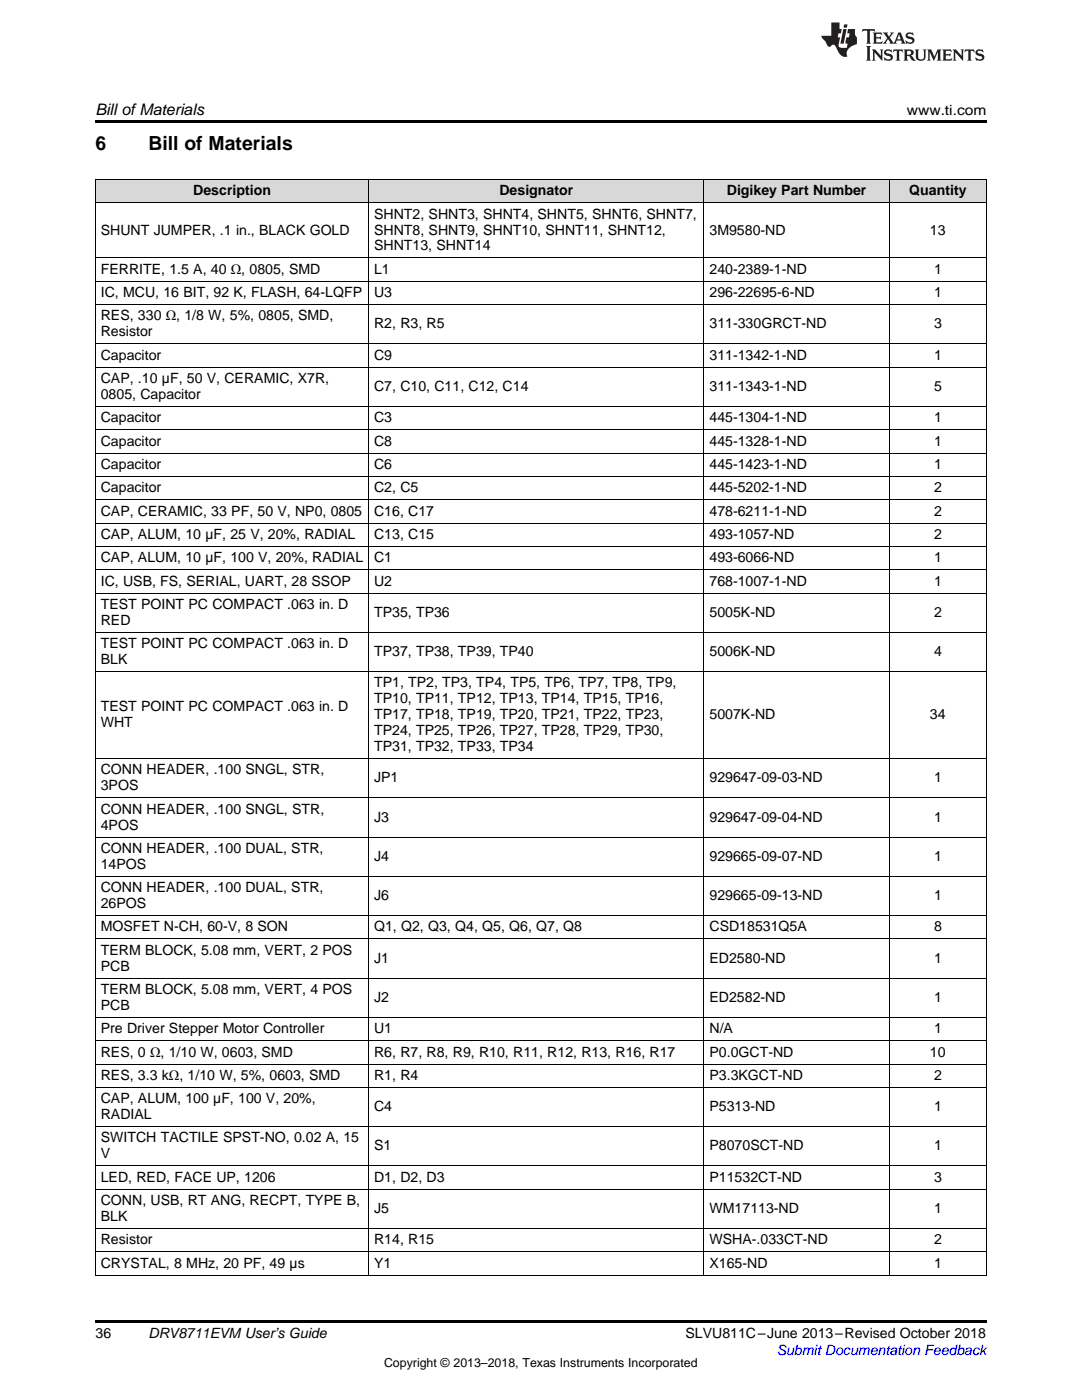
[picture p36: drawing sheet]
<svg xmlns="http://www.w3.org/2000/svg" width="216mm" height="279mm" viewBox="0 0 216 279" stroke-linecap="round" stroke-linejoin="round" font-family="sans-serif">
<defs><g id="words">
<g font-size="3.9">
<text x="19" y="30">6</text>
<text x="29.6" y="30">Bill of Materials</text>
</g>
<text font-size="3.2" x="19" y="23">Bill ofMaterials</text>
<g font-size="2.8">
<text x="181" y="23">www.ti.com</text>
<text x="38.6" y="39">Description</text>
<text x="99.7" y="39">Designator</text>
<text x="145" y="39">Digikey Part Number</text>
<text x="181.4" y="39">Quantity</text>
<text x="20.1" y="46.8">SHUNT JUMPER, .1 in., BLACK GOLD</text>
<text x="74.6" y="43.6">SHNT2, SHNT3, SHNT4, SHNT5, SHNT6, SHNT7,</text>
<text x="74.6" y="46.8">SHNT8, SHNT9, SHNT10, SHNT11, SHNT12,</text>
<text x="141.6" y="46.8">3M9580-ND</text>
<text x="185.6" y="46.8">13</text>
<text x="74.6" y="50">SHNT13, SHNT14</text>
<text x="20.1" y="54.6">FERRITE, 1.5 A, 40 Ω, 0805, SMD</text>
<text x="20.1" y="59.3">IC, MCU, 16 BIT, 92 K, FLASH, 64-LQFP</text>
<text x="74.6" y="54.6">L1</text>
<text x="74.6" y="59.3">U3</text>
<text x="141.6" y="54.6">240-2389-1-ND</text>
<text x="141.6" y="59.3">296-22695-6-ND</text>
<text x="186.4" y="54.6">1</text>
<text x="186.4" y="59.3">1</text>
<text x="20.1" y="64">RES, 330 Ω, 1/8 W, 5%, 0805, SMD,</text>
<text x="74.6" y="65.5">R2, R3, R5</text>
<text x="141.6" y="65.5">311-330GRCT-ND</text>
<text x="186.4" y="65.5">3</text>
<text x="20.1" y="67.1">Resistor</text>
<text x="20.1" y="71.8">Capacitor</text>
<text x="74.6" y="71.8">C9</text>
<text x="141.6" y="71.8">311-1342-1-ND</text>
<text x="186.4" y="71.8">1</text>
<text x="20.1" y="76.4">CAP, .10 µF, 50 V, CERAMIC, X7R,</text>
<text x="20.1" y="79.6">0805, Capacitor</text>
<text x="74.6" y="78">C7, C10, C11, C12, C14</text>
<text x="141.6" y="78">311-1343-1-ND</text>
<text x="186.4" y="78">5</text>
<text x="20.1" y="84.3">Capacitor</text>
<text x="20.1" y="88.9">Capacitor</text>
<text x="74.6" y="84.3">C3</text>
<text x="74.6" y="88.9">C8</text>
<text x="141.6" y="84.3">445-1304-1-ND</text>
<text x="141.6" y="88.9">445-1328-1-ND</text>
<text x="186.4" y="84.3">1</text>
<text x="186.4" y="88.9">1</text>
<text x="20.1" y="93.6">Capacitor</text>
<text x="74.6" y="93.6">C6</text>
<text x="141.6" y="93.6">445-1423-1-ND</text>
<text x="186.4" y="93.6">1</text>
<text x="20.1" y="98.2">Capacitor</text>
<text x="74.6" y="98.2">C2, C5</text>
<text x="141.6" y="98.2">445-5202-1-ND</text>
<text x="186.4" y="98.2">2</text>
<text x="20.1" y="102.9">CAP, CERAMIC, 33 PF, 50 V, NP0, 0805</text>
<text x="20.1" y="107.6">CAP, ALUM, 10 µF, 25 V, 20%, RADIAL</text>
<text x="74.6" y="102.9">C16, C17</text>
<text x="74.6" y="107.6">C13, C15</text>
<text x="141.6" y="102.9">478-6211-1-ND</text>
<text x="141.6" y="107.6">493-1057-ND</text>
<text x="186.4" y="102.9">2</text>
<text x="186.4" y="107.6">2</text>
<text x="20.1" y="112.2">CAP, ALUM, 10 µF, 100 V, 20%, RADIAL</text>
<text x="74.6" y="112.2">C1</text>
<text x="141.6" y="112.2">493-6066-ND</text>
<text x="186.4" y="112.2">1</text>
<text x="20.1" y="116.9">IC, USB, FS, SERIAL, UART, 28 SSOP</text>
<text x="74.6" y="116.9">U2</text>
<text x="141.6" y="116.9">768-1007-1-ND</text>
<text x="186.4" y="116.9">1</text>
<text x="20.1" y="121.5">TEST POINT PC COMPACT .063 in. D</text>
<text x="20.1" y="124.7">RED</text>
<text x="74.6" y="123.1">TP35, TP36</text>
<text x="141.6" y="123.1">5005K-ND</text>
<text x="186.4" y="123.1">2</text>
<text x="20.1" y="129.4">TEST POINT PC COMPACT .063 in. D</text>
<text x="74.6" y="131">TP37, TP38, TP39, TP40</text>
<text x="141.6" y="131">5006K-ND</text>
<text x="186.4" y="131">4</text>
<text x="20.1" y="132.5">BLK</text>
<text x="74.6" y="137.2">TP1, TP2, TP3, TP4, TP5, TP6, TP7, TP8, TP9,</text>
<text x="20.1" y="142">TEST POINT PC COMPACT .063 in. D</text>
<text x="74.6" y="140.4">TP10, TP11, TP12, TP13, TP14, TP15, TP16,</text>
<text x="74.6" y="143.5">TP17, TP18, TP19, TP20, TP21, TP22, TP23,</text>
<text x="141.6" y="143.5">5007K-ND</text>
<text x="185.6" y="143.5">34</text>
<text x="20.1" y="145.1">WHT</text>
<text x="74.6" y="146.7">TP24, TP25, TP26, TP27, TP28, TP29, TP30,</text>
<text x="74.6" y="149.9">TP31, TP32, TP33, TP34</text>
<text x="20.1" y="154.6">CONN HEADER, .100 SNGL, STR,</text>
<text x="20.1" y="157.7">3POS</text>
<text x="74.6" y="156.1">JP1</text>
<text x="141.6" y="156.1">929647-09-03-ND</text>
<text x="186.4" y="156.1">1</text>
<text x="20.1" y="162.4">CONN HEADER, .100 SNGL, STR,</text>
<text x="20.1" y="165.6">4POS</text>
<text x="74.6" y="164">J3</text>
<text x="141.6" y="164">929647-09-04-ND</text>
<text x="186.4" y="164">1</text>
<text x="20.1" y="170.2">CONN HEADER, .100 DUAL, STR,</text>
<text x="20.1" y="173.4">14POS</text>
<text x="74.6" y="171.8">J4</text>
<text x="141.6" y="171.8">929665-09-07-ND</text>
<text x="186.4" y="171.8">1</text>
<text x="20.1" y="178">CONN HEADER, .100 DUAL, STR,</text>
<text x="74.6" y="179.6">J6</text>
<text x="141.6" y="179.6">929665-09-13-ND</text>
<text x="186.4" y="179.6">1</text>
<text x="20.1" y="181.2">26POS</text>
<text x="20.1" y="185.9">MOSFET N-CH, 60-V, 8 SON</text>
<text x="74.6" y="185.9">Q1, Q2, Q3, Q4, Q5, Q6, Q7, Q8</text>
<text x="141.6" y="185.9">CSD18531Q5A</text>
<text x="186.4" y="185.9">8</text>
<text x="20.1" y="190.5">TERM BLOCK, 5.08 mm, VERT, 2 POS</text>
<text x="20.1" y="193.7">PCB</text>
<text x="74.6" y="192.1">J1</text>
<text x="141.6" y="192.1">ED2580-ND</text>
<text x="186.4" y="192.1">1</text>
<text x="20.1" y="198.4">TERM BLOCK, 5.08 mm, VERT, 4 POS</text>
<text x="20.1" y="201.5">PCB</text>
<text x="74.6" y="200">J2</text>
<text x="141.6" y="200">ED2582-ND</text>
<text x="186.4" y="200">1</text>
<text x="20.1" y="206.2">Pre Driver Stepper Motor Controller</text>
<text x="74.6" y="206.2">U1</text>
<text x="141.6" y="206.2">N/A</text>
<text x="186.4" y="206.2">1</text>
<text x="20.1" y="210.9">RES, 0 Ω, 1/10 W, 0603, SMD</text>
<text x="20.1" y="215.5">RES, 3.3 kΩ, 1/10 W, 5%, 0603, SMD</text>
<text x="74.6" y="210.9">R6, R7, R8, R9, R10, R11, R12, R13, R16, R17</text>
<text x="74.6" y="215.5">R1, R4</text>
<text x="141.6" y="210.9">P0.0GCT-ND</text>
<text x="141.6" y="215.5">P3.3KGCT-ND</text>
<text x="185.6" y="210.9">10</text>
<text x="186.4" y="215.5">2</text>
<text x="20.1" y="220.2">CAP, ALUM, 100 µF, 100 V, 20%,</text>
<text x="74.6" y="221.8">C4</text>
<text x="141.6" y="221.8">P5313-ND</text>
<text x="186.4" y="221.8">1</text>
<text x="20.1" y="223.3">RADIAL</text>
<text x="20.1" y="228">SWITCH TACTILE SPST-NO, 0.02 A, 15</text>
<text x="20.1" y="231.2">V</text>
<text x="74.6" y="229.6">S1</text>
<text x="141.6" y="229.6">P8070SCT-ND</text>
<text x="186.4" y="229.6">1</text>
<text x="20.1" y="235.8">LED, RED, FACE UP, 1206</text>
<text x="74.6" y="235.8">D1, D2, D3</text>
<text x="141.6" y="235.8">P11532CT-ND</text>
<text x="186.4" y="235.8">3</text>
<text x="20.1" y="240.5">CONN, USB, RT ANG, RECPT, TYPE B,</text>
<text x="20.1" y="243.7">BLK</text>
<text x="74.6" y="242.1">J5</text>
<text x="141.6" y="242.1">WM17113-ND</text>
<text x="186.4" y="242.1">1</text>
<text x="20.1" y="248.3">Resistor</text>
<text x="74.6" y="248.3">R14, R15</text>
<text x="141.6" y="248.3">WSHA-.033CT-ND</text>
<text x="186.4" y="248.3">2</text>
<text x="20.1" y="253">CRYSTAL, 8 MHz, 20 PF, 49 µs</text>
<text x="74.6" y="253">Y1</text>
<text x="141.6" y="253">X165-ND</text>
<text x="186.4" y="253">1</text>
<text x="19" y="267">36</text>
<text x="29.6" y="267.1">DRV8711EVM User’s Guide</text>
<text x="136.8" y="267.1">SLVU811C–June 2013–Revised October 2018</text>
</g>
<text font-size="2.8" fill="#00f" x="155" y="270.4">Submit Documentation Feedback</text>
<text font-size="2.5" x="76.6" y="272.7">Copyright © 2013–2018, Texas Instruments Incorporated</text>
</g></defs>
<g fill="#d8d8d8">
<path d="M19 35.9h54.6v4.6h-54.6z"/>
<path d="M73.6 35.9h66.9v4.6h-66.9z"/>
<path d="M140.5 35.9h37v4.6h-37z"/>
<path d="M177.5 35.9h19.3v4.6h-19.3z"/>
</g>
<path d="M19 24h177.8v.6h-177.8zM19 263.5h177.8v.6h-177.8z" fill="#000"/>
<g fill="none" stroke="#000" stroke-width=".2">
<path d="M19 35.8h177.8M19.1 35.9v218.6M73.5 35.9v218.6M140.5 35.9v218.6M177.4 35.9v218.6M196.8 35.9v218.6M19 56.1h177.8M19 51.5h177.8M19 40.5h177.8M19 73.3h177.8M19 68.6h177.8M19 60.8h177.8"/>
<path d="M19 99.7h177.8M19 95.1h177.8M19 90.4h177.8M19 85.8h177.8M19 81.1h177.8M19 118.4h177.8M19 113.7h177.8M19 109.1h177.8M19 104.4h177.8M19 134h177.8M19 126.2h177.8M19 159.2h177.8"/>
<path d="M19 151.4h177.8M19 174.9h177.8M19 167.1h177.8M19 195.2h177.8M19 187.4h177.8M19 182.7h177.8M19 217h177.8M19 212.4h177.8M19 207.7h177.8M19 203h177.8M19 237.3h177.8M19 232.7h177.8"/>
<path d="M19 224.8h177.8M19 254.5h177.8M19 249.8h177.8M19 245.2h177.8"/>
</g>
<g fill="#231f20">
<path d="M172.1 5.8l-.1 .6 .5-.3h.5v.2v2.1l-.2 .3h1l-.2-.3v-2.1v-.2h.6l.4 .3-.1-.6zM174.1 6.5l.3 .4v1.5l-.3 .3h1.9l.1-.5a1.04 1.04 0 0 1-1.3 .1v-.6h.6l.4 .2v-.7l-.4 .2h-.6l.1-.6h.7l.4 .2-.1-.5zM176.1 6.5l.9 1.1-.9 1.1h.8l-.1-.2 .4-.7 .4 .7-.2 .2h1.6l-.2-.2 .1-.4h.9l.2 .4-.2 .2h.9l-.2-.3-.8-1.9h-.5l-.9 2.1-.7-1.1 .8-1h-.8l.1 .3-.3 .5-.4-.6 .2-.2zM179.4 6.9l.3 .9h-.7zM180.9 6.6a.63 .63 0 0 0-.2 .7 .63 .63 0 0 0 .6 .4l.6 .2 .1 .2a.75 .75 0 0 1-.7 .4 .75 .75 0 0 1-.6-.5l.1 .7 .2-.1a1.11 1.11 0 0 0 1.5-.5 1.13 1.13 0 0 0-1.3-.9l-.1-.3a1.04 1.04 0 0 1 1.2 .2l-.1-.6-.2 .1-.5-.1zM172.8 9.2l.3 .3v2.2l-.3 .4h1l-.2-.4v-2.2l.2-.3zM174 9.9l.2 .3v1.5l-.2 .4h.7l-.2-.4v-1.3l1.6 1.7v-1.9l.2-.3h-.7l.2 .3v.9l-1.2-1.2zM176.6 10a.62 .62 0 0 0-.2 .7 .62 .62 0 0 0 .6 .4l.6 .2 .1 .2a.76 .76 0 0 1-.7 .4 .76 .76 0 0 1-.6-.5l.1 .7 .1-.1a1.11 1.11 0 0 0 1.6-.6 1.13 1.13 0 0 0-1.3-.8l-.1-.3a1.04 1.04 0 0 1 1.2 .1l-.1-.5-.2 .1-.5-.2zM178.3 9.9l-.1 .6a.61 .61 0 0 1 .7-.3v1.5l-.2 .4h1l-.3-.4v-1.5a.63 .63 0 0 1 .8 .3l-.1-.6zM180.3 9.9l.2 .3v1.5l-.2 .4h.9l-.2-.2v-.7l.6 .2a.76 .76 0 0 0 1.1 .6l-1-.9a.58 .58 0 0 0 .6-.6 .58 .58 0 0 0-.5-.6zM181 10.2l.1-.1a.45 .45 0 0 1 .6 .1 .45 .45 0 0 1 .1 .5l-.8 .2zM182.5 9.9l.2 .2a2.17 2.17 0 0 0 .4 1.9 .99 .99 0 0 0 1.6-.7v-1.1l.2-.3h-.8l.2 .2a1.92 1.92 0 0 1-.2 1.7 .6 .6 0 0 1-.9-.5v-1.1l.2-.3zM185 9.9l.2 .3v1.5l-.2 .4h.7l-.2-.4v-1.4l.8 1.8 .8-1.8v1.4l-.2 .4h1l-.3-.4v-1.5l.3-.3h-.8l-.7 1.4-.6-1.4zM188 9.9l.2 .3v1.5l-.2 .4h1.8l.2-.6a1.04 1.04 0 0 1-1.3 .2v-.6h.6l.4 .1v-.6l-.4 .2h-.6l.1-.6h.7l.4 .2-.1-.5zM190.1 9.9l.2 .3v1.5l-.2 .4h.7l-.2-.4v-1.3l1.6 1.7v-1.9l.2-.3h-.7l.2 .3v.9l-1.1-1.2zM192.6 9.9l-.1 .6a.61 .61 0 0 1 .7-.3v1.5l-.2 .4h.9l-.2-.4v-1.5a.63 .63 0 0 1 .8 .3l-.2-.6zM194.9 10a.62 .62 0 0 0-.2 .7 .62 .62 0 0 0 .6 .4l.5 .2 .2 .2a.76 .76 0 0 1-.7 .4 .76 .76 0 0 1-.7-.5l.2 .7 .1-.1a1.11 1.11 0 0 0 1.5-.6 1.13 1.13 0 0 0-1.2-.8l-.1-.3a1.04 1.04 0 0 1 1.2 .1l-.2-.5-.2 .1-.5-.2z"/>
<path d="M165.9 4.5v2.6h-2l.1 .4 .8 .9a.91 .91 0 0 0 .9 .9 .56 .56 0 0 1 .5-.4 .56 .56 0 0 1 .5 .3l.4 .8a1.53 1.53 0 0 0 2 1.3 1.54 1.54 0 0 1 1-2.1l.9-.4-.1-1.4a1.52 1.52 0 0 1-.3-1.6h-1.4l-.2 .9h.5l-.1 .8h-.5l-.2 .9v.2l.4 .1-.1 .9a1.93 1.93 0 0 1-1.7-.3l.3-1.8h-.4l.1-.8h.5l.2-.9h-.5v-1.3zM168.3 5.8l-.6 2.9h.7l.5-2.9zM168.4 4.9l-.1 .6h.7l.1-.6z"/>
</g>
<use href="#words"/>
</svg>
